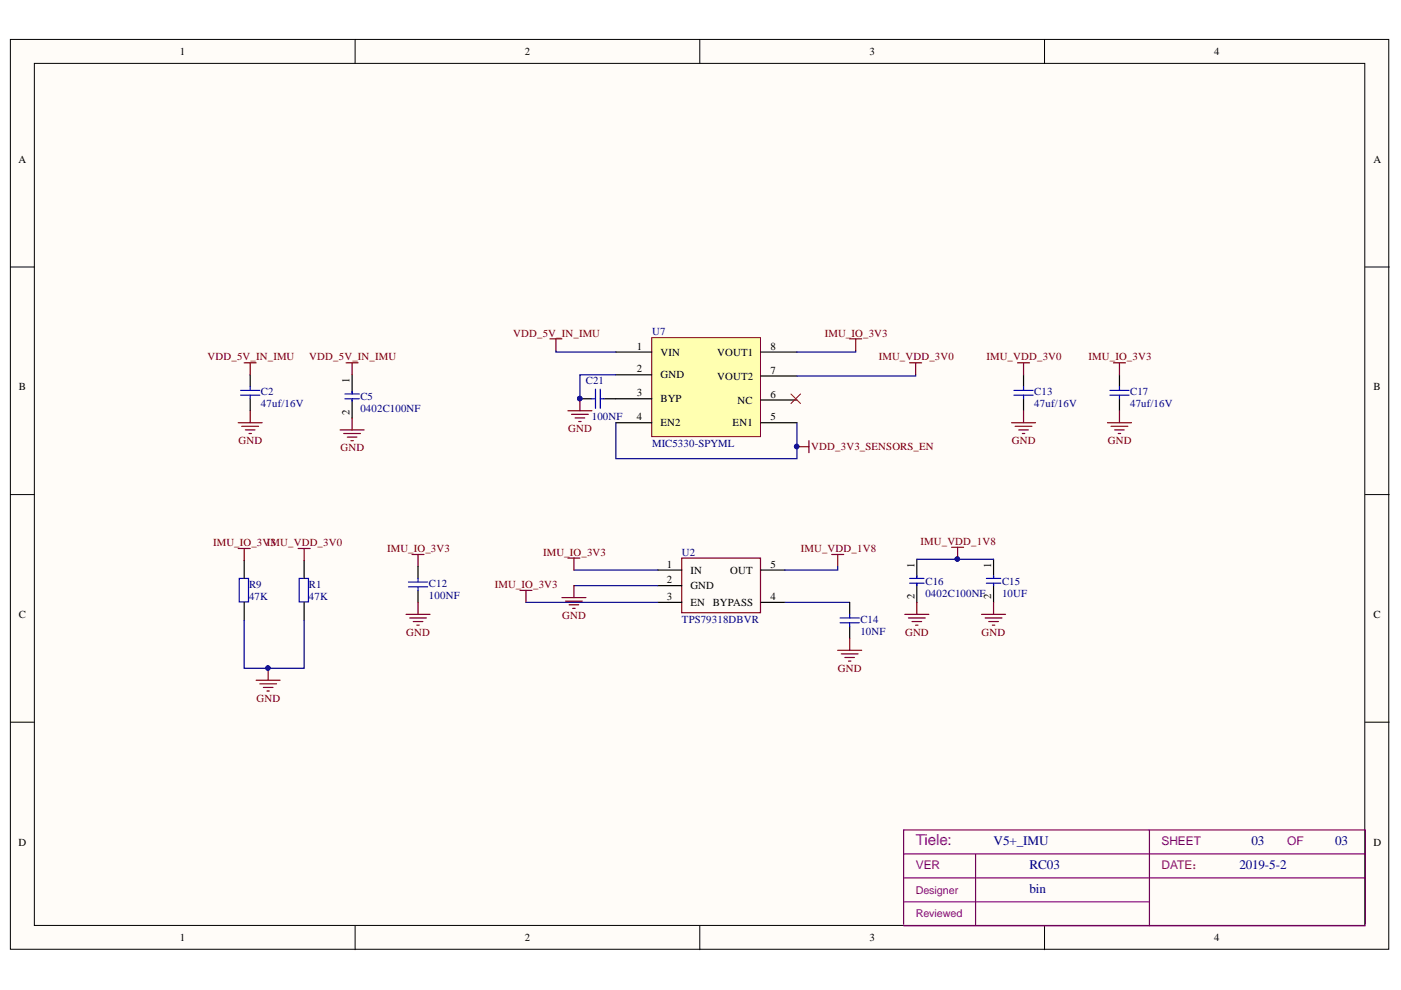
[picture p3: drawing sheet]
<svg xmlns="http://www.w3.org/2000/svg" width="297mm" height="210mm" viewBox="0 0 297 210" stroke-linecap="round" stroke-linejoin="round" font-family="sans-serif">
<defs><g id="words">
<text font-size="3.2" fill="#7d0089" x="194.2" y="179.1">Tiele:</text>
<g font-size="2.8" fill="#000080">
<text x="210.7" y="179.2">V5+_IMU</text>
<text x="265.3" y="179.2">03</text>
<text x="283.1" y="179.2">03</text>
<text x="218.3" y="184.3">RC03</text>
<text x="262.8" y="184.3">2019-5-2</text>
<text x="218.3" y="189.4">bin</text>
</g>
<g font-size="2.5" fill="#800080">
<text x="246.3" y="179.2">SHEET</text>
<text x="272.9" y="179.2">OF</text>
<text x="194.2" y="184.3">VER</text>
</g>
<text font-size="2.5" fill="#a1006a" x="246.3" y="184.3">DATE：</text>
<g font-size="2.3">
<text x="38.2" y="11.7">1</text>
<text x="111.3" y="11.7">2</text>
<text x="184.4" y="11.7">3</text>
<text x="257.5" y="11.7">4</text>
<text x="3.9" y="34.5">A</text>
<text x="291.2" y="34.5">A</text>
<text x="135" y="74.1">1</text>
<text x="140" y="75.4">VIN</text>
<text x="152" y="75.4">VOUT1</text>
<text x="163.4" y="74.1">8</text>
<text x="4" y="82.8">B</text>
<text x="74.1" y="81.2" transform="rotate(-90 74.1 81.2)">1</text>
<text x="135" y="79">2</text>
<text x="140" y="80.2">GND</text>
<text x="152" y="80.5">VOUT2</text>
<text x="163.4" y="79.2">7</text>
<text x="291.2" y="82.8">B</text>
<text x="74.1" y="88" transform="rotate(-90 74.1 88)">2</text>
<text x="135" y="89.1">4</text>
<text x="135" y="84">3</text>
<text x="140" y="85.3">BYP</text>
<text x="156.4" y="85.6">NC</text>
<text x="163.4" y="84.3">6</text>
<text x="163.4" y="89.1">5</text>
<text x="140" y="90.4">EN2</text>
<text x="155.3" y="90.4">EN1</text>
<text x="141.4" y="120.4">1</text>
<text x="141.4" y="123.7">2</text>
<text x="146.4" y="121.7">IN</text>
<text x="146.4" y="125">GND</text>
<text x="154.8" y="121.7">OUT</text>
<text x="163.4" y="120.4">5</text>
<text x="193.9" y="120.4" transform="rotate(-90 193.9 120.4)">1</text>
<text x="210.2" y="120.4" transform="rotate(-90 210.2 120.4)">1</text>
<text x="4" y="131">C</text>
<text x="141.4" y="127.2">3</text>
<text x="146.4" y="128.5">EN</text>
<text x="151.1" y="128.5">BYPASS</text>
<text x="163.4" y="127.2">4</text>
<text x="193.9" y="127.1" transform="rotate(-90 193.9 127.1)">2</text>
<text x="210.2" y="127.1" transform="rotate(-90 210.2 127.1)">2</text>
<text x="291.2" y="131">C</text>
<text x="3.9" y="179.3">D</text>
<text x="291.2" y="179.3">D</text>
<text x="38.2" y="199.6">1</text>
<text x="111.3" y="199.6">2</text>
<text x="184.4" y="199.6">3</text>
<text x="257.5" y="199.6">4</text>
</g>
<g font-size="2.3" fill="#800000">
<text x="108.8" y="71.4">VDD_5V_IN_IMU</text>
<text x="174.9" y="71.4">IMU_IO_3V3</text>
<text x="44" y="76.4">VDD_5V_IN_IMU</text>
<text x="65.6" y="76.4">VDD_5V_IN_IMU</text>
<text x="186.3" y="76.4">IMU_VDD_3V0</text>
<text x="209.1" y="76.4">IMU_VDD_3V0</text>
<text x="230.8" y="76.4">IMU_IO_3V3</text>
<text x="50.6" y="94.2">GND</text>
<text x="72.2" y="95.7">GND</text>
<text x="120.5" y="91.6">GND</text>
<text x="172" y="95.4">VDD_3V3_SENSORS_EN</text>
<text x="214.6" y="94.2">GND</text>
<text x="234.9" y="94.2">GND</text>
<text x="45.2" y="115.8">IMU_IO_3VIMU_VDD_3V0</text>
<text x="57.4" y="115.8">3</text>
<text x="82.1" y="117.1">IMU_IO_3V3</text>
<text x="115.1" y="117.8">IMU_IO_3V3</text>
<text x="169.8" y="117.1">IMU_VDD_1V8</text>
<text x="195.2" y="115.6">IMU_VDD_1V8</text>
<text x="104.9" y="124.7">IMU_IO_3V3</text>
<text x="119.2" y="131.3">GND</text>
<text x="86.1" y="134.8">GND</text>
<text x="191.9" y="134.8">GND</text>
<text x="208.1" y="134.8">GND</text>
<text x="177.7" y="142.4">GND</text>
<text x="54.4" y="148.8">GND</text>
</g>
<g font-size="2.3" fill="#000080">
<text x="138.2" y="71.1">U7</text>
<text x="55.3" y="83.8">C2</text>
<text x="124.2" y="81.5">C21</text>
<text x="219.3" y="83.8">C13</text>
<text x="239.6" y="83.8">C17</text>
<text x="55.3" y="86.3">47uf/16V</text>
<text x="76.4" y="84.8">C5</text>
<text x="76.4" y="87.3">0402C100NF</text>
<text x="125.5" y="89.1">100NF</text>
<text x="219.3" y="86.3">47uf/16V</text>
<text x="239.6" y="86.3">47uf/16V</text>
<text x="138.2" y="94.7">MIC5330-SPYML</text>
<text x="144.6" y="117.8">U2</text>
<text x="52.8" y="124.7">R9</text>
<text x="65.5" y="124.7">R1</text>
<text x="91" y="124.4">C12</text>
<text x="196.2" y="123.9">C16</text>
<text x="212.4" y="123.9">C15</text>
<text x="52.8" y="127.2">47K</text>
<text x="65.5" y="127.2">47K</text>
<text x="91" y="127">100NF</text>
<text x="196.2" y="126.5">0402C100NF</text>
<text x="212.4" y="126.5">10UF</text>
<text x="144.6" y="132.1">TPS79318DBVR</text>
<text x="182.4" y="132.1">C14</text>
<text x="182.4" y="134.6">10NF</text>
</g>
<g font-size="2.3" fill="#800080">
<text x="194.2" y="189.4">Designer</text>
<text x="194.2" y="194.5">Reviewed</text>
</g>
</g></defs>
<g fill="#fffcf8" stroke="#000" stroke-width=".21">
<path d="M2.2 8.4h292.2v192.9h-292.2z"/>
<path d="M7.3 13.4h282.1v182.8h-282.1z"/>
</g>
<path d="M75.3 8.4v5M148.4 8.4v5M221.5 8.4v5M2.2 56.6h5.1M289.5 56.6h5M2.2 104.9h5.1M289.5 104.9h5M2.2 153.1h5.1M289.5 153.1h5M75.3 196.3v5.1M148.4 196.3v5.1M221.5 196.3v5.1" fill="none" stroke="#000" stroke-width=".21"/>
<path d="M243.7 176v20.3M191.6 196v-20h97.9v20M191.6 181.1h97.9M191.6 191.2h52.1M191.6 186.1h97.9M191.6 196.3h97.9M206.8 181.1v14.9" fill="none" stroke="#800080" stroke-width=".25"/>
<path d="M217 79.5v2.5M237.3 79.5v2.5M217 84.5v2.6M237.3 84.5v2.6M51.8 118.8v3.8M64.5 118.8v3.8M51.8 127.7v3.8M64.5 127.7v3.8" fill="none" stroke="#000" stroke-width=".25"/>
<path d="M215 83.8h4M215 82.8h4M217 82v.8M217 83.8v.7M235.3 83.8h4.1M235.3 82.8h4.1M237.3 82v.8M237.3 83.8v.7" fill="none" stroke="#00f" stroke-width=".25"/>
<g fill="none" stroke="#800000" stroke-width=".25">
<path d="M214.5 89.6h5.1M215.2 90.4h3.6M216 91.2h2M216.8 91.9h.5M217 87.1v2.5M234.8 89.6h5.1M235.6 90.4h3.5M236.3 91.2h2.1M237.1 91.9h.5M237.3 87.1v2.5M54.3 144.2h5.1M55.1 145h3.5"/>
<path d="M55.8 145.8h2.1M56.6 146.5h.5M56.9 141.7v2.5"/>
</g>
<path d="M50.7 122.6h2v5h-2zM63.4 122.6h2v5h-2z" fill="none" stroke="#0000bf" stroke-width=".25"/>
<circle cx="56.8" cy="141.6" r=".46" fill="#000080" stroke="#000080" stroke-width=".21"/>
<path d="M138.2 71.6h23v21h-23z" fill="#ffffb0" stroke="#800000" stroke-width=".21"/>
<g fill="none" stroke="#000" stroke-width=".25">
<path d="M53 79.5v2.5M74.7 79.5v3.8M130.6 79.5h7.6M130.6 74.6h7.6M161.3 74.6h7.7M161.3 79.7h7.7M53 84.5v2.6M74.7 84.8v3.8M123 84.5h2.5M128 84.5h10.2M130.6 89.6h7.6M161.3 89.6h7.7"/>
<path d="M161.3 84.8h7.7M194.4 118.6v3.8M210.7 118.6v3.8M88.6 120.1v2.5M88.6 125.2v2.5M139.5 120.9h5.1M139.5 124.2h5.1M139.5 127.7h5.1M161.3 120.9h5.1M161.3 127.7h5.1M180.1 127.7v2.6M180.1 132.8v2.5"/>
<path d="M194.4 123.9v3.8M210.7 123.9v3.8"/>
</g>
<g fill="#000080" stroke="#000080" stroke-width=".21">
<circle cx="122.9" cy="84.5" r=".46"/>
<circle cx="168.9" cy="94.7" r=".47"/>
<circle cx="56.8" cy="141.6" r=".46"/>
<circle cx="203" cy="118.5" r=".46"/>
</g>
<g fill="none" stroke="#00f" stroke-width=".25">
<path d="M51 83.8h4.1M51 82.8h4.1M53 82v.8M53 83.8v.7M73.1 84.5h3.1M73.1 83.5h3.1M74.7 83v.5M74.7 84.5v.6M125.5 84.5h.8M126.3 82.5v4.1M127.3 82.5v4.1M127.3 84.5h.7"/>
<path d="M86.6 123.4h4.1M86.6 124.4h4.1M88.6 122.6v.8M88.6 124.4v.8M178.1 131h4.1M178.1 132h4.1M180.1 130.3v.7M180.1 132v.8M192.9 122.6h3M192.9 123.7h3M194.4 122.1v.5M194.4 123.7v.5"/>
<path d="M209.1 122.6h3.1M209.1 123.7h3.1M210.7 122.1v.5M210.7 123.7v.5"/>
</g>
<g fill="none" stroke="#800000" stroke-width=".25">
<path d="M51.8 76.9h2.5M53 76.9v2.6M73.4 76.9h2.5M74.7 76.9v2.6M116.6 71.8h2.5M117.9 71.8v2.6M180.1 71.8h2.6M181.4 71.8v2.6M192.9 76.9h2.5M194.1 76.9v2.6M215.7 76.9h2.6M217 76.9v2.6"/>
<path d="M236.1 76.9h2.5M237.3 76.9v2.6M50.5 89.6h5.1M51.3 90.4h3.5M52 91.2h2.1M52.8 91.9h.5M53 87.1v2.5M72.1 91.2h5.1M72.9 91.9h3.5M73.6 92.7h2.1M74.4 93.4h.5M74.7 88.6v2.6"/>
<path d="M120.4 87.1h5.1M121.2 87.8h3.5M121.9 88.6h2.1M122.7 89.4h.5M123 84.5v2.6M169 94.7h2.5M171.5 93.4v2.6M50.5 116.3h2.5M51.8 116.3v2.5M63.2 116.3h2.6M64.5 116.3v2.5M87.4 117.6h2.5"/>
<path d="M88.6 117.6v2.5M120.4 118.3h2.6M121.7 118.3v2.6M144.5 118.3h16.7v11.6h-16.7zM176.3 117.6h2.6M177.6 117.6v2.5M201.8 116h2.5M203 116v2.6M86.1 130.3h5.1M86.9 131h3.5M87.6 131.8h2M88.4 132.5h.5"/>
<path d="M88.6 127.7v2.6M110.2 125.2h2.6M111.5 125.2v2.5M119.1 126.7h5.1M119.9 127.5h3.6M120.7 128.2h2M121.4 129h.5M121.7 124.2v2.5M177.6 137.9h5.1M178.4 138.6h3.5M179.1 139.4h2.1M180.1 135.3v2.6"/>
<path d="M191.8 130.3h5.1M192.6 131h3.6M193.4 131.8h2M194.1 132.5h.5M194.4 127.7v2.6M208.1 130.3h5.1M208.9 131h3.5M209.6 131.8h2.1M210.4 132.5h.5M210.7 127.7v2.6M179.9 140.2h.5"/>
</g>
<path d="M117.9 74.4v.2h12.7M130.6 79.5h-7.6v5M181.4 74.4v.2h-12.4M194.1 79.5v.2h-25.1M130.6 89.6v7.6h38.4v-7.6M194.4 118.6h16.3M51.8 131.5v10.2h12.7v-10.2M111.5 127.7h28M121.7 120.9h17.8M121.7 124.2h17.8M166.4 127.7h13.7M177.6 120.1v.8h-11.2" fill="none" stroke="#000080" stroke-width=".25"/>
<path d="M167.7 83.5l2 2.1M169.7 83.5l-2 2.1" fill="none" stroke="#f00" stroke-width=".21"/>
<use href="#words"/>
</svg>
